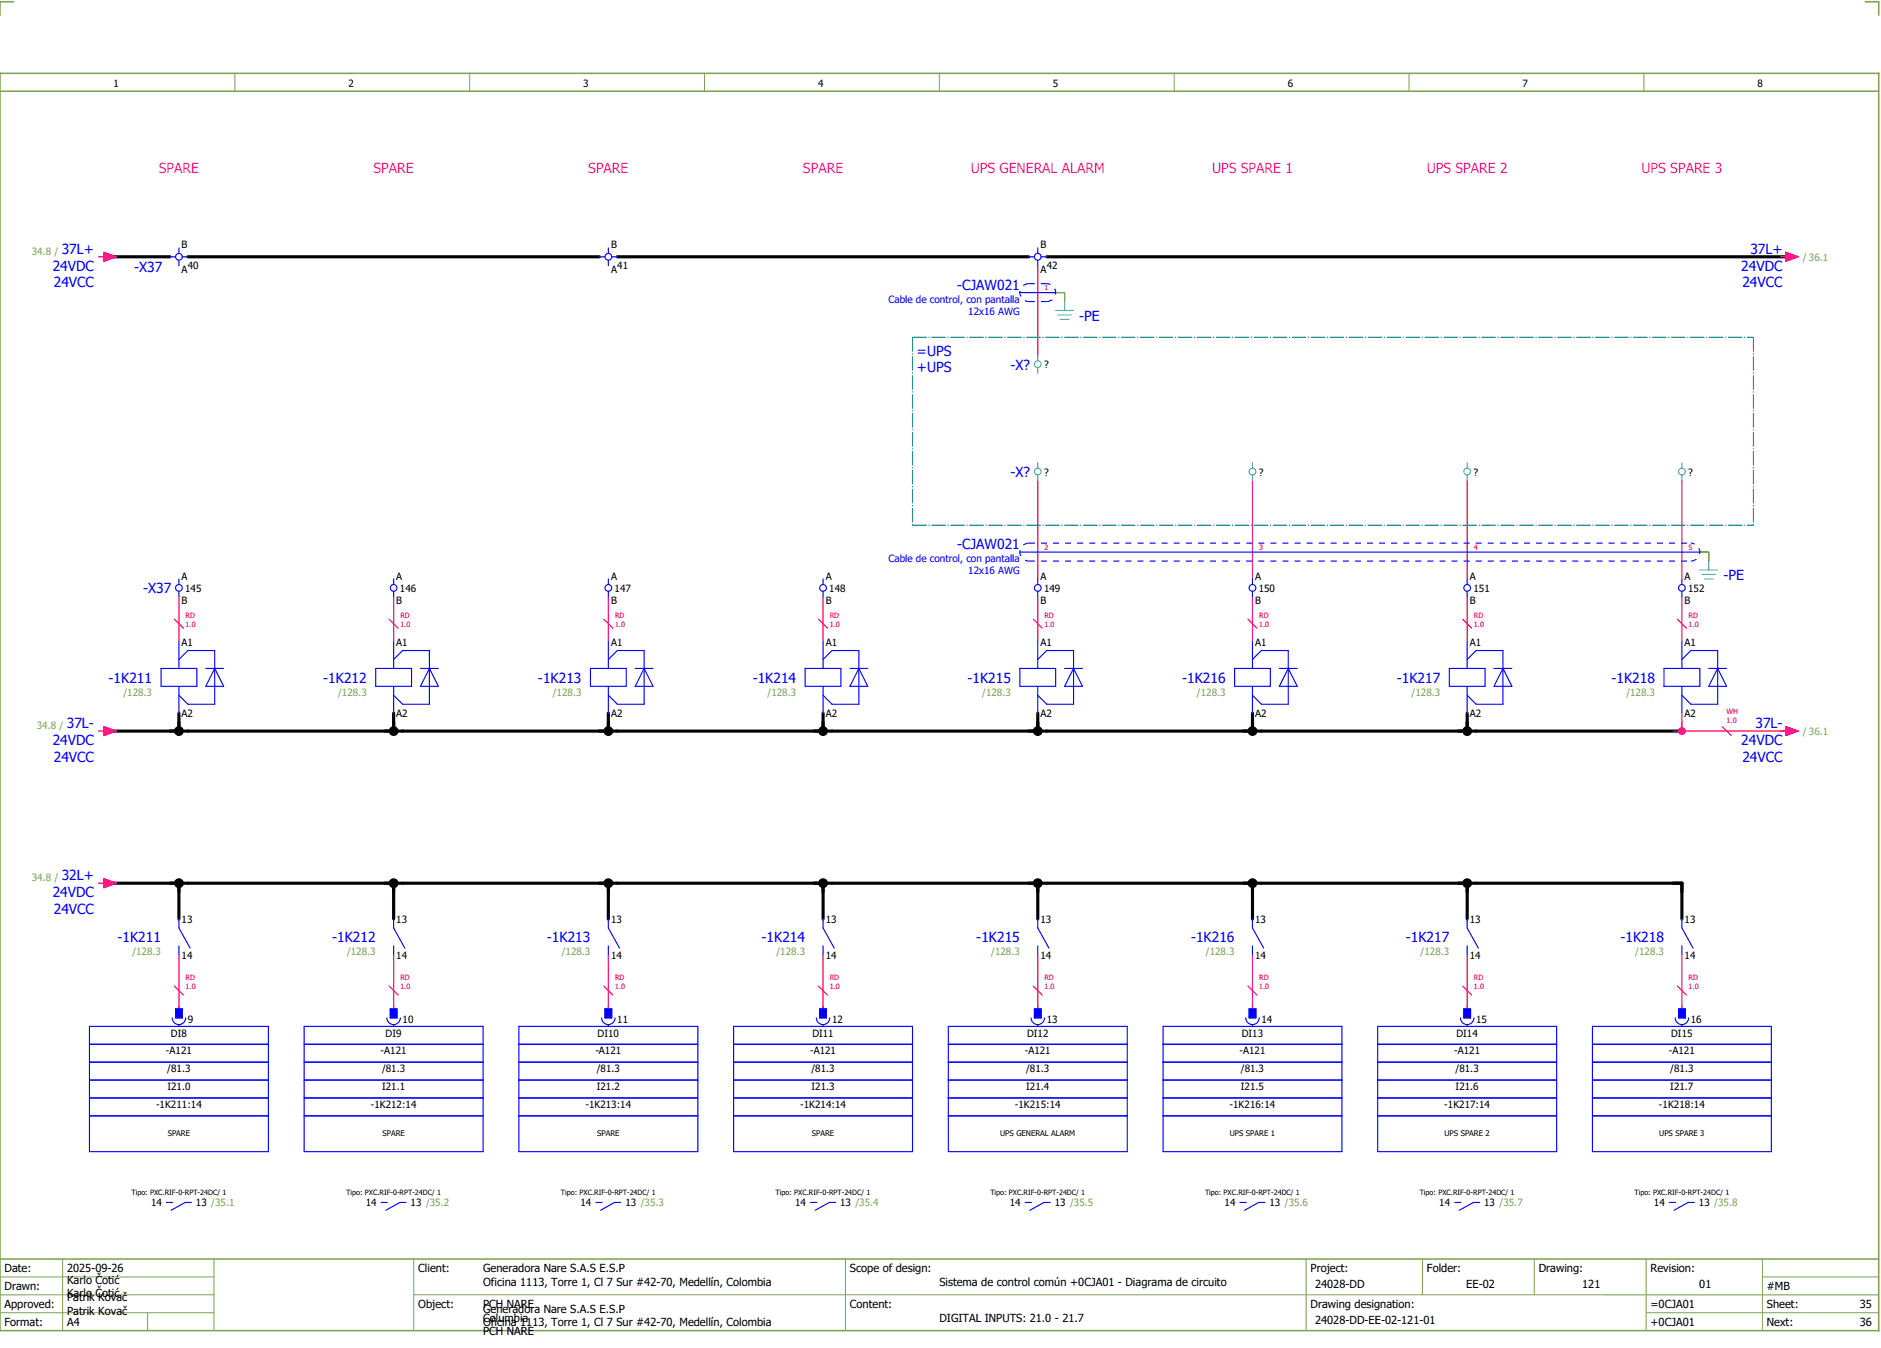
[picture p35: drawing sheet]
<svg xmlns="http://www.w3.org/2000/svg" width="421mm" height="301mm" viewBox="0 0 421 301" stroke-linecap="round" stroke-linejoin="round" font-family="sans-serif">
<defs><g id="words">
<g font-size="3.1" fill="#f0f">
<text x="35.5" y="38.6">SPARE</text>
<text x="83.5" y="38.6">SPARE</text>
<text x="131.5" y="38.6">SPARE</text>
<text x="179.5" y="38.6">SPARE</text>
<text x="217" y="38.6">UPS GENERAL ALARM</text>
<text x="271" y="38.6">UPS SPARE 1</text>
<text x="319" y="38.6">UPS SPARE 2</text>
<text x="367" y="38.6">UPS SPARE 3</text>
</g>
<g font-size="3.1" fill="#00f">
<text x="13.8" y="56.8">37L+</text>
<text x="391.3" y="56.8">37L+</text>
<text x="11.8" y="60.5">24VDC</text>
<text x="12" y="64.3">24VCC</text>
<text x="30" y="60.7">-X37</text>
<text x="214" y="64.8">-CJAW021</text>
<text x="389.3" y="60.5">24VDC</text>
<text x="389.5" y="64.3">24VCC</text>
<text x="241.3" y="71.7">-PE</text>
<text x="205" y="79.5">=UPS</text>
<text x="205" y="83.3">+UPS</text>
<text x="225.9" y="82.6">-X?</text>
<text x="225.9" y="106.6">-X?</text>
<text x="214" y="122.8">-CJAW021</text>
<text x="385.3" y="129.7">-PE</text>
<text x="32" y="132.6">-X37</text>
<text x="24.3" y="152.6">-1K211</text>
<text x="72.3" y="152.6">-1K212</text>
<text x="120.3" y="152.6">-1K213</text>
<text x="168.3" y="152.6">-1K214</text>
<text x="216.3" y="152.6">-1K215</text>
<text x="264.3" y="152.6">-1K216</text>
<text x="312.3" y="152.6">-1K217</text>
<text x="360.3" y="152.6">-1K218</text>
<text x="11.8" y="166.5">24VDC</text>
<text x="14.9" y="162.8">37L-</text>
<text x="389.3" y="166.5">24VDC</text>
<text x="392.4" y="162.8">37L-</text>
<text x="12" y="170.3">24VCC</text>
<text x="389.5" y="170.3">24VCC</text>
<text x="13.8" y="196.8">32L+</text>
<text x="11.8" y="200.5">24VDC</text>
<text x="12" y="204.3">24VCC</text>
<text x="26.3" y="210.6">-1K211</text>
<text x="74.3" y="210.6">-1K212</text>
<text x="122.3" y="210.6">-1K213</text>
<text x="170.3" y="210.6">-1K214</text>
<text x="218.3" y="210.6">-1K215</text>
<text x="266.3" y="210.6">-1K216</text>
<text x="314.3" y="210.6">-1K217</text>
<text x="362.3" y="210.6">-1K218</text>
</g>
<g font-size="2.5">
<text x="1" y="284.4">Date:</text>
<text x="15" y="286.9">Karlo Čotić</text>
<text x="15" y="284.4">2025-09-26</text>
<text x="93.5" y="284.4">Client:</text>
<text x="108" y="284.4">Generadora Nare S.A.S E.S.P</text>
<text x="108" y="287.4">Oficina 1113, Torre 1, Cl 7 Sur #42-70, Medellín, Colombia</text>
<text x="190" y="284.4">Scope of design:</text>
<text x="210" y="287.4">Sistema de control común +0CJA01 - Diagrama de circuito</text>
<text x="293" y="284.4">Project:</text>
<text x="294" y="287.9">24028-DD</text>
<text x="319" y="284.4">Folder:</text>
<text x="327.8" y="287.9">EE-02</text>
<text x="344" y="284.4">Drawing:</text>
<text x="353.7" y="287.9">121</text>
<text x="369" y="284.4">Revision:</text>
<text x="379.9" y="287.9">01</text>
<text x="1" y="288.4">Drawn:</text>
<text x="1" y="292.4">Approved:</text>
<text x="15" y="289.9">Karlo Čotić</text>
<text x="15" y="290.9">Patrik Kovač</text>
<text x="15" y="293.9">Patrik Kovač</text>
<text x="93.5" y="292.4">Object:</text>
<text x="108" y="293.4">Generadora Nare S.A.S E.S.P</text>
<text x="108" y="292.4">PCH NARE</text>
<text x="190" y="292.4">Content:</text>
<text x="293" y="292.4">Drawing designation:</text>
<text x="369" y="292.4">=0CJA01</text>
<text x="395" y="292.4">Sheet:</text>
<text x="395" y="288.4">#MB</text>
<text x="415.8" y="292.4">35</text>
<text x="1" y="296.4">Format:</text>
<text x="15" y="296.4">A4</text>
<text x="108" y="296.4">Oficina 1113, Torre 1, Cl 7 Sur #42-70, Medellín, Colombia</text>
<text x="108" y="295.4">Columbia</text>
<text x="108" y="298.4">PCH NARE</text>
<text x="210" y="295.4">DIGITAL INPUTS: 21.0 - 21.7</text>
<text x="294" y="295.9">24028-DD-EE-02-121-01</text>
<text x="369" y="296.4">+0CJA01</text>
<text x="395" y="296.4">Next:</text>
<text x="415.8" y="296.4">36</text>
</g>
<g font-size="2.2">
<text x="25.4" y="19.4">1</text>
<text x="77.9" y="19.4">2</text>
<text x="130.4" y="19.4">3</text>
<text x="182.9" y="19.4">4</text>
<text x="235.4" y="19.4">5</text>
<text x="287.9" y="19.4">6</text>
<text x="340.4" y="19.4">7</text>
<text x="392.9" y="19.4">8</text>
<text x="40.6" y="55.5">B</text>
<text x="136.6" y="55.5">B</text>
<text x="232.6" y="55.5">B</text>
<text x="40.6" y="61">A</text>
<text x="42" y="60">40</text>
<text x="136.6" y="61">A</text>
<text x="138" y="60">41</text>
<text x="232.6" y="61">A</text>
<text x="234" y="60">42</text>
<text x="233.4" y="82.3">?</text>
<text x="233.4" y="106.3">?</text>
<text x="281.4" y="106.3">?</text>
<text x="329.4" y="106.3">?</text>
<text x="377.4" y="106.3">?</text>
<text x="40.6" y="129.5">A</text>
<text x="88.6" y="129.5">A</text>
<text x="136.6" y="129.5">A</text>
<text x="184.6" y="129.5">A</text>
<text x="232.6" y="129.5">A</text>
<text x="280.6" y="129.5">A</text>
<text x="328.6" y="129.5">A</text>
<text x="376.6" y="129.5">A</text>
<text x="40.6" y="135">B</text>
<text x="41.4" y="132.3">145</text>
<text x="88.6" y="135">B</text>
<text x="89.4" y="132.3">146</text>
<text x="136.6" y="135">B</text>
<text x="137.4" y="132.3">147</text>
<text x="184.6" y="135">B</text>
<text x="185.4" y="132.3">148</text>
<text x="232.6" y="135">B</text>
<text x="233.4" y="132.3">149</text>
<text x="280.6" y="135">B</text>
<text x="281.4" y="132.3">150</text>
<text x="328.6" y="135">B</text>
<text x="329.4" y="132.3">151</text>
<text x="376.6" y="135">B</text>
<text x="377.4" y="132.3">152</text>
<text x="40.6" y="144.3">A1</text>
<text x="88.6" y="144.3">A1</text>
<text x="136.6" y="144.3">A1</text>
<text x="184.6" y="144.3">A1</text>
<text x="232.6" y="144.3">A1</text>
<text x="280.6" y="144.3">A1</text>
<text x="328.6" y="144.3">A1</text>
<text x="376.6" y="144.3">A1</text>
<text x="40.6" y="160.2">A2</text>
<text x="88.6" y="160.2">A2</text>
<text x="136.6" y="160.2">A2</text>
<text x="184.6" y="160.2">A2</text>
<text x="232.6" y="160.2">A2</text>
<text x="280.6" y="160.2">A2</text>
<text x="328.6" y="160.2">A2</text>
<text x="376.6" y="160.2">A2</text>
<text x="40.6" y="206.3">13</text>
<text x="88.6" y="206.3">13</text>
<text x="136.6" y="206.3">13</text>
<text x="184.6" y="206.3">13</text>
<text x="232.6" y="206.3">13</text>
<text x="280.6" y="206.3">13</text>
<text x="328.6" y="206.3">13</text>
<text x="376.6" y="206.3">13</text>
<text x="40.6" y="214.2">14</text>
<text x="88.6" y="214.2">14</text>
<text x="136.6" y="214.2">14</text>
<text x="184.6" y="214.2">14</text>
<text x="232.6" y="214.2">14</text>
<text x="280.6" y="214.2">14</text>
<text x="328.6" y="214.2">14</text>
<text x="376.6" y="214.2">14</text>
<text x="38.2" y="231.8">DI8</text>
<text x="42" y="228.7">9</text>
<text x="86.2" y="231.8">DI9</text>
<text x="90" y="228.7">10</text>
<text x="133.6" y="231.8">DI10</text>
<text x="138" y="228.7">11</text>
<text x="181.6" y="231.8">DI11</text>
<text x="186" y="228.7">12</text>
<text x="229.6" y="231.8">DI12</text>
<text x="234" y="228.7">13</text>
<text x="277.6" y="231.8">DI13</text>
<text x="282" y="228.7">14</text>
<text x="325.6" y="231.8">DI14</text>
<text x="330" y="228.7">15</text>
<text x="373.6" y="231.8">DI15</text>
<text x="378" y="228.7">16</text>
<text x="37.1" y="235.6">-A121</text>
<text x="37.4" y="239.6">/81.3</text>
<text x="85.1" y="235.6">-A121</text>
<text x="85.4" y="239.6">/81.3</text>
<text x="133.1" y="235.6">-A121</text>
<text x="133.4" y="239.6">/81.3</text>
<text x="181.1" y="235.6">-A121</text>
<text x="181.4" y="239.6">/81.3</text>
<text x="229.1" y="235.6">-A121</text>
<text x="229.4" y="239.6">/81.3</text>
<text x="277.1" y="235.6">-A121</text>
<text x="277.4" y="239.6">/81.3</text>
<text x="325.1" y="235.6">-A121</text>
<text x="325.4" y="239.6">/81.3</text>
<text x="373.1" y="235.6">-A121</text>
<text x="373.4" y="239.6">/81.3</text>
<text x="37.4" y="243.6">I21.0</text>
<text x="85.4" y="243.6">I21.1</text>
<text x="133.4" y="243.6">I21.2</text>
<text x="181.4" y="243.6">I21.3</text>
<text x="229.4" y="243.6">I21.4</text>
<text x="277.4" y="243.6">I21.5</text>
<text x="325.4" y="243.6">I21.6</text>
<text x="373.4" y="243.6">I21.7</text>
<text x="34.9" y="247.6">-1K211:14</text>
<text x="82.9" y="247.6">-1K212:14</text>
<text x="130.9" y="247.6">-1K213:14</text>
<text x="178.9" y="247.6">-1K214:14</text>
<text x="226.9" y="247.6">-1K215:14</text>
<text x="274.9" y="247.6">-1K216:14</text>
<text x="322.9" y="247.6">-1K217:14</text>
<text x="370.9" y="247.6">-1K218:14</text>
<text x="33.8" y="269.6">14</text>
<text x="43.8" y="269.6">13 /35.1</text>
<text x="81.8" y="269.6">14</text>
<text x="91.8" y="269.6">13 /35.2</text>
<text x="129.8" y="269.6">14</text>
<text x="139.8" y="269.6">13 /35.3</text>
<text x="177.8" y="269.6">14</text>
<text x="187.8" y="269.6">13 /35.4</text>
<text x="225.8" y="269.6">14</text>
<text x="235.8" y="269.6">13 /35.5</text>
<text x="273.8" y="269.6">14</text>
<text x="283.8" y="269.6">13 /35.6</text>
<text x="321.8" y="269.6">14</text>
<text x="331.8" y="269.6">13 /35.7</text>
<text x="369.8" y="269.6">14</text>
<text x="379.8" y="269.6">13 /35.8</text>
</g>
<g font-size="2.2" fill="#7ca552">
<text x="7.1" y="56.9">34.8 /</text>
<text x="403" y="58.3">/ 36.1</text>
<text x="27.6" y="155.5">/128.3</text>
<text x="75.6" y="155.5">/128.3</text>
<text x="123.6" y="155.5">/128.3</text>
<text x="171.6" y="155.5">/128.3</text>
<text x="219.6" y="155.5">/128.3</text>
<text x="267.6" y="155.5">/128.3</text>
<text x="315.6" y="155.5">/128.3</text>
<text x="363.6" y="155.5">/128.3</text>
<text x="8.2" y="162.9">34.8 /</text>
<text x="403" y="164.3">/ 36.1</text>
<text x="7.1" y="196.9">34.8 /</text>
<text x="29.6" y="213.5">/128.3</text>
<text x="77.6" y="213.5">/128.3</text>
<text x="125.6" y="213.5">/128.3</text>
<text x="173.6" y="213.5">/128.3</text>
<text x="221.6" y="213.5">/128.3</text>
<text x="269.6" y="213.5">/128.3</text>
<text x="317.6" y="213.5">/128.3</text>
<text x="365.6" y="213.5">/128.3</text>
</g>
<g font-size="2.2" fill="#00f">
<text x="198.6" y="67.6">Cable de control, con pantalla</text>
<text x="216.5" y="70.3">12x16 AWG</text>
<text x="198.6" y="125.6">Cable de control, con pantalla</text>
<text x="216.5" y="128.3">12x16 AWG</text>
</g>
<g font-size="1.7">
<text x="37.5" y="254">SPARE</text>
<text x="85.5" y="254">SPARE</text>
<text x="133.5" y="254">SPARE</text>
<text x="181.5" y="254">SPARE</text>
<text x="223.6" y="254">UPS GENERAL ALARM</text>
<text x="274.9" y="254">UPS SPARE 1</text>
<text x="322.9" y="254">UPS SPARE 2</text>
<text x="370.9" y="254">UPS SPARE 3</text>
</g>
<g font-size="1.6" fill="#f00">
<text x="233.5" y="64.9">1</text>
<text x="233.5" y="122.9">2</text>
<text x="281.5" y="122.9">3</text>
<text x="329.5" y="122.9">4</text>
<text x="377.5" y="122.9">5</text>
<text x="41.5" y="140">1.0</text>
<text x="41.5" y="138.1">RD</text>
<text x="89.5" y="140">1.0</text>
<text x="89.5" y="138.1">RD</text>
<text x="137.5" y="140">1.0</text>
<text x="137.5" y="138.1">RD</text>
<text x="185.5" y="140">1.0</text>
<text x="185.5" y="138.1">RD</text>
<text x="233.5" y="140">1.0</text>
<text x="233.5" y="138.1">RD</text>
<text x="281.5" y="140">1.0</text>
<text x="281.5" y="138.1">RD</text>
<text x="329.5" y="140">1.0</text>
<text x="329.5" y="138.1">RD</text>
<text x="377.5" y="140">1.0</text>
<text x="377.5" y="138.1">RD</text>
<text x="386" y="161.6">1.0</text>
<text x="386" y="159.6">WH</text>
<text x="41.5" y="221.1">1.0</text>
<text x="41.5" y="219.1">RD</text>
<text x="89.5" y="221.1">1.0</text>
<text x="89.5" y="219.1">RD</text>
<text x="137.5" y="221.1">1.0</text>
<text x="137.5" y="219.1">RD</text>
<text x="185.5" y="221.1">1.0</text>
<text x="185.5" y="219.1">RD</text>
<text x="233.5" y="221.1">1.0</text>
<text x="233.5" y="219.1">RD</text>
<text x="281.5" y="221.1">1.0</text>
<text x="281.5" y="219.1">RD</text>
<text x="329.5" y="221.1">1.0</text>
<text x="329.5" y="219.1">RD</text>
<text x="377.5" y="221.1">1.0</text>
<text x="377.5" y="219.1">RD</text>
</g>
<g font-size="1.6">
<text x="29.4" y="267.1">Tipo: PXC.RIF-0-RPT-24DC/ 1</text>
<text x="77.4" y="267.1">Tipo: PXC.RIF-0-RPT-24DC/ 1</text>
<text x="125.4" y="267.1">Tipo: PXC.RIF-0-RPT-24DC/ 1</text>
<text x="173.4" y="267.1">Tipo: PXC.RIF-0-RPT-24DC/ 1</text>
<text x="221.4" y="267.1">Tipo: PXC.RIF-0-RPT-24DC/ 1</text>
<text x="269.4" y="267.1">Tipo: PXC.RIF-0-RPT-24DC/ 1</text>
<text x="317.4" y="267.1">Tipo: PXC.RIF-0-RPT-24DC/ 1</text>
<text x="365.4" y="267.1">Tipo: PXC.RIF-0-RPT-24DC/ 1</text>
</g>
</g></defs>
<path d="M0 16.4h420v281h-420zM3 .4h-3v3M417 .4h3v3M0 20.4h420M0 281.4h420" fill="none" stroke="#7ca552" stroke-width=".35"/>
<g fill="none" stroke="#7ca552" stroke-width=".22">
<path d="M52.5 16.4v4M105 16.4v4M157.5 16.4v4M210 16.4v4M262.5 16.4v4M315 16.4v4M367.5 16.4v4M0 285.4h47.8M0 293.4h47.8M14 281.4v16M33 293.4v4M47.8 281.4v16"/>
<path d="M47.8 289.4h-47.8M92.5 281.4v16M92.5 289.4h327.5M189 281.4v16M292 281.4v15.8M318 281.4v8M343 281.4v8M368 281.4v15.8M368 293.4h52M394 285.4h26M394 281.4v15.8"/>
</g>
<g fill="none" stroke="#000" stroke-width=".7">
<path d="M24 57.4h14M42 57.4h92M138 57.4h92M234 57.4h166M40 159.4v4M88 159.4v4M136 159.4v4M184 159.4v4M232 159.4v4M280 159.4v4M328 159.4v4M24 163.4h352"/>
<path d="M24 197.4h352v8M40 197.4v8M88 197.4v8M136 197.4v8M184 197.4v8M232 197.4v8M280 197.4v8M328 197.4v8"/>
</g>
<path d="M236 65.4h2M238 65.4v2M380 123.4h2M382 123.4v2" fill="none" stroke="#00be00" stroke-width=".25" stroke-dasharray="3.2 .4 .3 .4" stroke-linecap="butt"/>
<g fill="none" stroke="#f00" stroke-width=".25">
<path d="M232 59.4v20M232 107.4v22M280 107.4v22M328 107.4v22M376 107.4v22M40 133.4v10M88 133.4v10M136 133.4v10M184 133.4v10M232 133.4v10M280 133.4v10M328 133.4v10"/>
<path d="M376 133.4v10M376 159.4v4M374 163.4h26M40 213.4v12M88 213.4v12M136 213.4v12M184 213.4v12M232 213.4v12M280 213.4v12M328 213.4v12M376 213.4v12"/>
</g>
<g fill="#000">
<circle cx="40" cy="163.4" r="1.1"/>
<circle cx="88" cy="163.4" r="1.1"/>
<circle cx="136" cy="163.4" r="1.1"/>
<circle cx="184" cy="163.4" r="1.1"/>
<circle cx="232" cy="163.4" r="1.1"/>
<circle cx="280" cy="163.4" r="1.1"/>
<circle cx="328" cy="163.4" r="1.1"/>
<circle cx="40" cy="197.4" r="1.1"/>
<circle cx="88" cy="197.4" r="1.1"/>
<circle cx="136" cy="197.4" r="1.1"/>
<circle cx="184" cy="197.4" r="1.1"/>
<circle cx="232" cy="197.4" r="1.1"/>
<circle cx="280" cy="197.4" r="1.1"/>
<circle cx="328" cy="197.4" r="1.1"/>
</g>
<circle cx="376" cy="163.4" r=".88" fill="#f00"/>
<g fill="none" stroke="#00f" stroke-width=".25">
<path d="M38 57.4h1.3M40 55.4v1.2M40 58.1v1.3M40.8 57.4h1.2M134 57.4h1.3M136 55.4v1.2M136 58.1v1.3M136.8 57.4h1.2M230 57.4h1.3M232 55.4v1.2M232 58.1v1.3M232.8 57.4h1.2"/>
<path d="M228 65.4h8M40 129.4v1.2M40 132.1v1.3M88 129.4v1.2M88 132.1v1.3M136 129.4v1.2M136 132.1v1.3M184 129.4v1.2M184 132.1v1.3M228 123.4h152M232 129.4v1.2M232 132.1v1.3"/>
<path d="M280 129.4v1.2M280 132.1v1.3M328 129.4v1.2M328 132.1v1.3M376 129.4v1.2M376 132.1v1.3M36 149.4h8v4h-8zM40 143.4v6M40 153.4v6M40 147.4l2-2h6v12h-6l-2-2M46 149.4h4M48 149.4h.1"/>
<path d="M48 149.4l2 4h-4zM84 149.4h8v4h-8zM88 143.4v6M88 153.4v6M88 147.4l2-2h6v12h-6l-2-2M94 149.4h4M96 149.4h.1M96 149.4l2 4h-4zM132 149.4h8v4h-8zM136 143.4v6M136 153.4v6M136 147.4l2-2h6v12h-6l-2-2"/>
<path d="M142 149.4h4M144 149.4h.1M144 149.4l2 4h-4zM180 149.4h8v4h-8zM184 143.4v6M184 153.4v6M184 147.4l2-2h6v12h-6l-2-2M190 149.4h4M192 149.4h.1M192 149.4l2 4h-4zM228 149.4h8v4h-8zM232 143.4v6"/>
<path d="M232 153.4v6M232 147.4l2-2h6v12h-6l-2-2M238 149.4h4M240 149.4h.1M240 149.4l2 4h-4zM276 149.4h8v4h-8zM280 143.4v6M280 153.4v6M280 147.4l2-2h6v12h-6l-2-2M286 149.4h4M288 149.4h.1M288 149.4l2 4h-4z"/>
<path d="M324 149.4h8v4h-8zM328 143.4v6M328 153.4v6M328 147.4l2-2h6v12h-6l-2-2M334 149.4h4M336 149.4h.1M336 149.4l2 4h-4zM372 149.4h8v4h-8zM376 143.4v6M376 153.4v6M376 147.4l2-2h6v12h-6l-2-2M382 149.4h4"/>
<path d="M384 149.4h.1M384 149.4l2 4h-4zM40 205.4v2l2.5 4.5M40 211.4v2M88 205.4v2l2.5 4.5M88 211.4v2M136 205.4v2l2.5 4.5M136 211.4v2M184 205.4v2l2.5 4.5M184 211.4v2M232 205.4v2l2.5 4.5M232 211.4v2"/>
<path d="M280 205.4v2l2.5 4.5M280 211.4v2M328 205.4v2l2.5 4.5M328 211.4v2M376 205.4v2l2.5 4.5M376 211.4v2M20 237.4h40M20 229.4h40v28h-40zM20 233.4h40M38.5 227.5a1.5 1.5 0 0 0 1.5 1.5 1.5 1.5 0 0 0 1.5-1.5M39.3 225.5h1.5v2h-1.5zM40 229.1v.3"/>
<path d="M68 237.4h40M68 233.4h40M68 229.4h40v28h-40zM86.5 227.5a1.5 1.5 0 0 0 1.5 1.5 1.5 1.5 0 0 0 1.5-1.5M87.3 225.5h1.5v2h-1.5zM88 229.1v.3M116 237.4h40M116 233.4h40M116 229.4h40v28h-40zM134.5 227.5a1.5 1.5 0 0 0 1.5 1.5 1.5 1.5 0 0 0 1.5-1.5M135.3 225.5h1.5v2h-1.5zM136 229.1v.3"/>
<path d="M164 237.4h40M164 233.4h40M164 229.4h40v28h-40zM182.5 227.5a1.5 1.5 0 0 0 1.5 1.5 1.5 1.5 0 0 0 1.5-1.5M183.3 225.5h1.5v2h-1.5zM184 229.1v.3M212 237.4h40M212 233.4h40M212 229.4h40v28h-40zM230.5 227.5a1.5 1.5 0 0 0 1.5 1.5 1.5 1.5 0 0 0 1.5-1.5M231.3 225.5h1.5v2h-1.5zM232 229.1v.3"/>
<path d="M260 237.4h40M260 233.4h40M260 229.4h40v28h-40zM278.5 227.5a1.5 1.5 0 0 0 1.5 1.5 1.5 1.5 0 0 0 1.5-1.5M279.3 225.5h1.5v2h-1.5zM280 229.1v.3M308 237.4h40M308 233.4h40M308 229.4h40v28h-40zM326.5 227.5a1.5 1.5 0 0 0 1.5 1.5 1.5 1.5 0 0 0 1.5-1.5M327.3 225.5h1.5v2h-1.5zM328 229.1v.3"/>
<path d="M356 237.4h40M356 233.4h40M356 229.4h40v28h-40zM374.5 227.5a1.5 1.5 0 0 0 1.5 1.5 1.5 1.5 0 0 0 1.5-1.5M375.2 225.5h1.5v2h-1.5zM376 229.1v.3M20 249.4h40M20 245.4h40M20 241.4h40M68 249.4h40M68 245.4h40M68 241.4h40"/>
<path d="M116 249.4h40M116 245.4h40M116 241.4h40M164 249.4h40M164 245.4h40M164 241.4h40M212 249.4h40M212 245.4h40M212 241.4h40M260 249.4h40M260 245.4h40M260 241.4h40"/>
<path d="M308 249.4h40M308 245.4h40M308 241.4h40M356 249.4h40M356 245.4h40M356 241.4h40M37.2 268.7h1.4M42.8 268.7h-1.4l-3.1 1.8M85.2 268.7h1.4M90.8 268.7h-1.4l-3.1 1.8M133.2 268.7h1.4M138.8 268.7h-1.4l-3.1 1.8"/>
<path d="M181.2 268.7h1.4M186.8 268.7h-1.4l-3.1 1.8M229.2 268.7h1.4M234.8 268.7h-1.4l-3.1 1.8M277.2 268.7h1.4M282.8 268.7h-1.4l-3.1 1.8M325.2 268.7h1.4M330.8 268.7h-1.4l-3.1 1.8M373.2 268.7h1.4M378.8 268.7h-1.4l-3.1 1.8"/>
<circle cx="40" cy="57.4" r=".75"/>
<circle cx="136" cy="57.4" r=".75"/>
<circle cx="232" cy="57.4" r=".75"/>
<circle cx="40" cy="131.4" r=".75"/>
<circle cx="88" cy="131.4" r=".75"/>
<circle cx="136" cy="131.4" r=".75"/>
<circle cx="184" cy="131.4" r=".75"/>
<circle cx="232" cy="131.4" r=".75"/>
<circle cx="280" cy="131.4" r=".75"/>
<circle cx="328" cy="131.4" r=".75"/>
<circle cx="376" cy="131.4" r=".75"/>
</g>
<g fill="none" stroke="#52a5a5" stroke-width=".25">
<path d="M232 79.4v1.2M236 69.4h4M236.5 70.4h3M237 71.4h2M238 67.4v2M232 82.1v1.3M232 103.4v1.2M232 106.1v1.3M280 103.4v1.2M280 106.1v1.3M328 103.4v1.2M328 106.1v1.3"/>
<path d="M376 103.4v1.2M376 106.1v1.3M380 127.4h4M380.5 128.4h3M381 129.4h2M382 125.4v2"/>
<circle cx="232" cy="81.4" r=".75"/>
<circle cx="232" cy="105.4" r=".75"/>
<circle cx="280" cy="105.4" r=".75"/>
<circle cx="328" cy="105.4" r=".75"/>
<circle cx="376" cy="105.4" r=".75"/>
</g>
<g fill="none" stroke="#f00" stroke-width=".25">
<path d="M22 57.4h1.2M23.2 56.4l2.8 1-2.8 1zM398 57.4h1.2M399.2 56.4l2.8 1-2.8 1zM39 138.4l2 2M87 138.4l2 2M135 138.4l2 2M183 138.4l2 2M231 138.4l2 2M279 138.4l2 2M327 138.4l2 2M375 138.4l2 2"/>
<path d="M22 163.4h1.2M23.2 162.4l2.8 1-2.8 1zM385 162.4l2 2M398 163.4h1.2M399.2 162.4l2.8 1-2.8 1zM22 197.4h1.2M23.2 196.4l2.8 1-2.8 1zM39 220.4l2 2M40 224.9v.5M87 220.4l2 2M88 224.9v.5M135 220.4l2 2"/>
<path d="M136 224.9v.5M183 220.4l2 2M184 224.9v.5M231 220.4l2 2M232 224.9v.5M279 220.4l2 2M280 224.9v.5M327 220.4l2 2M328 224.9v.5M375 220.4l2 2M376 224.9v.5"/>
</g>
<g fill="#00f" stroke="#00f" stroke-width=".22">
<path d="M39.3 225.5h1.5v2h-1.5z"/>
<path d="M87.3 225.5h1.5v2h-1.5z"/>
<path d="M135.3 225.5h1.5v2h-1.5z"/>
<path d="M183.3 225.5h1.5v2h-1.5z"/>
<path d="M231.3 225.5h1.5v2h-1.5z"/>
<path d="M279.3 225.5h1.5v2h-1.5z"/>
<path d="M327.3 225.5h1.5v2h-1.5z"/>
<path d="M375.2 225.5h1.5v2h-1.5z"/>
</g>
<path d="M204 75.4h188M204 75.4v42M392 75.4v42M204 117.4h188" fill="none" stroke="#007f7f" stroke-width=".25" stroke-dasharray="3.2 .4 .3 .4" stroke-linecap="butt"/>
<path d="M230 67.4h4M230 63.4h4M230 63.4a2 2 0 0 0-2 2 2 2 0 0 0 2 2M234 67.4a2 2 0 0 0 2-2 2 2 0 0 0-2-2M230 125.4h148M230 121.4h148M230 121.4a2 2 0 0 0-2 2 2 2 0 0 0 2 2M378 125.4a2 2 0 0 0 2-2 2 2 0 0 0-2-2" fill="none" stroke="#00f" stroke-width=".25" stroke-dasharray="1.4 1.4" stroke-linecap="butt"/>
<g fill="#f00" stroke="#f00" stroke-width=".22">
<path d="M23.2 196.4l2.8 1-2.8 1z"/>
<path d="M23.2 162.4l2.8 1-2.8 1z"/>
<path d="M23.2 56.4l2.8 1-2.8 1z"/>
<path d="M399.2 56.4l2.8 1-2.8 1z"/>
<path d="M399.2 162.4l2.8 1-2.8 1z"/>
</g>
<use href="#words"/>
</svg>
